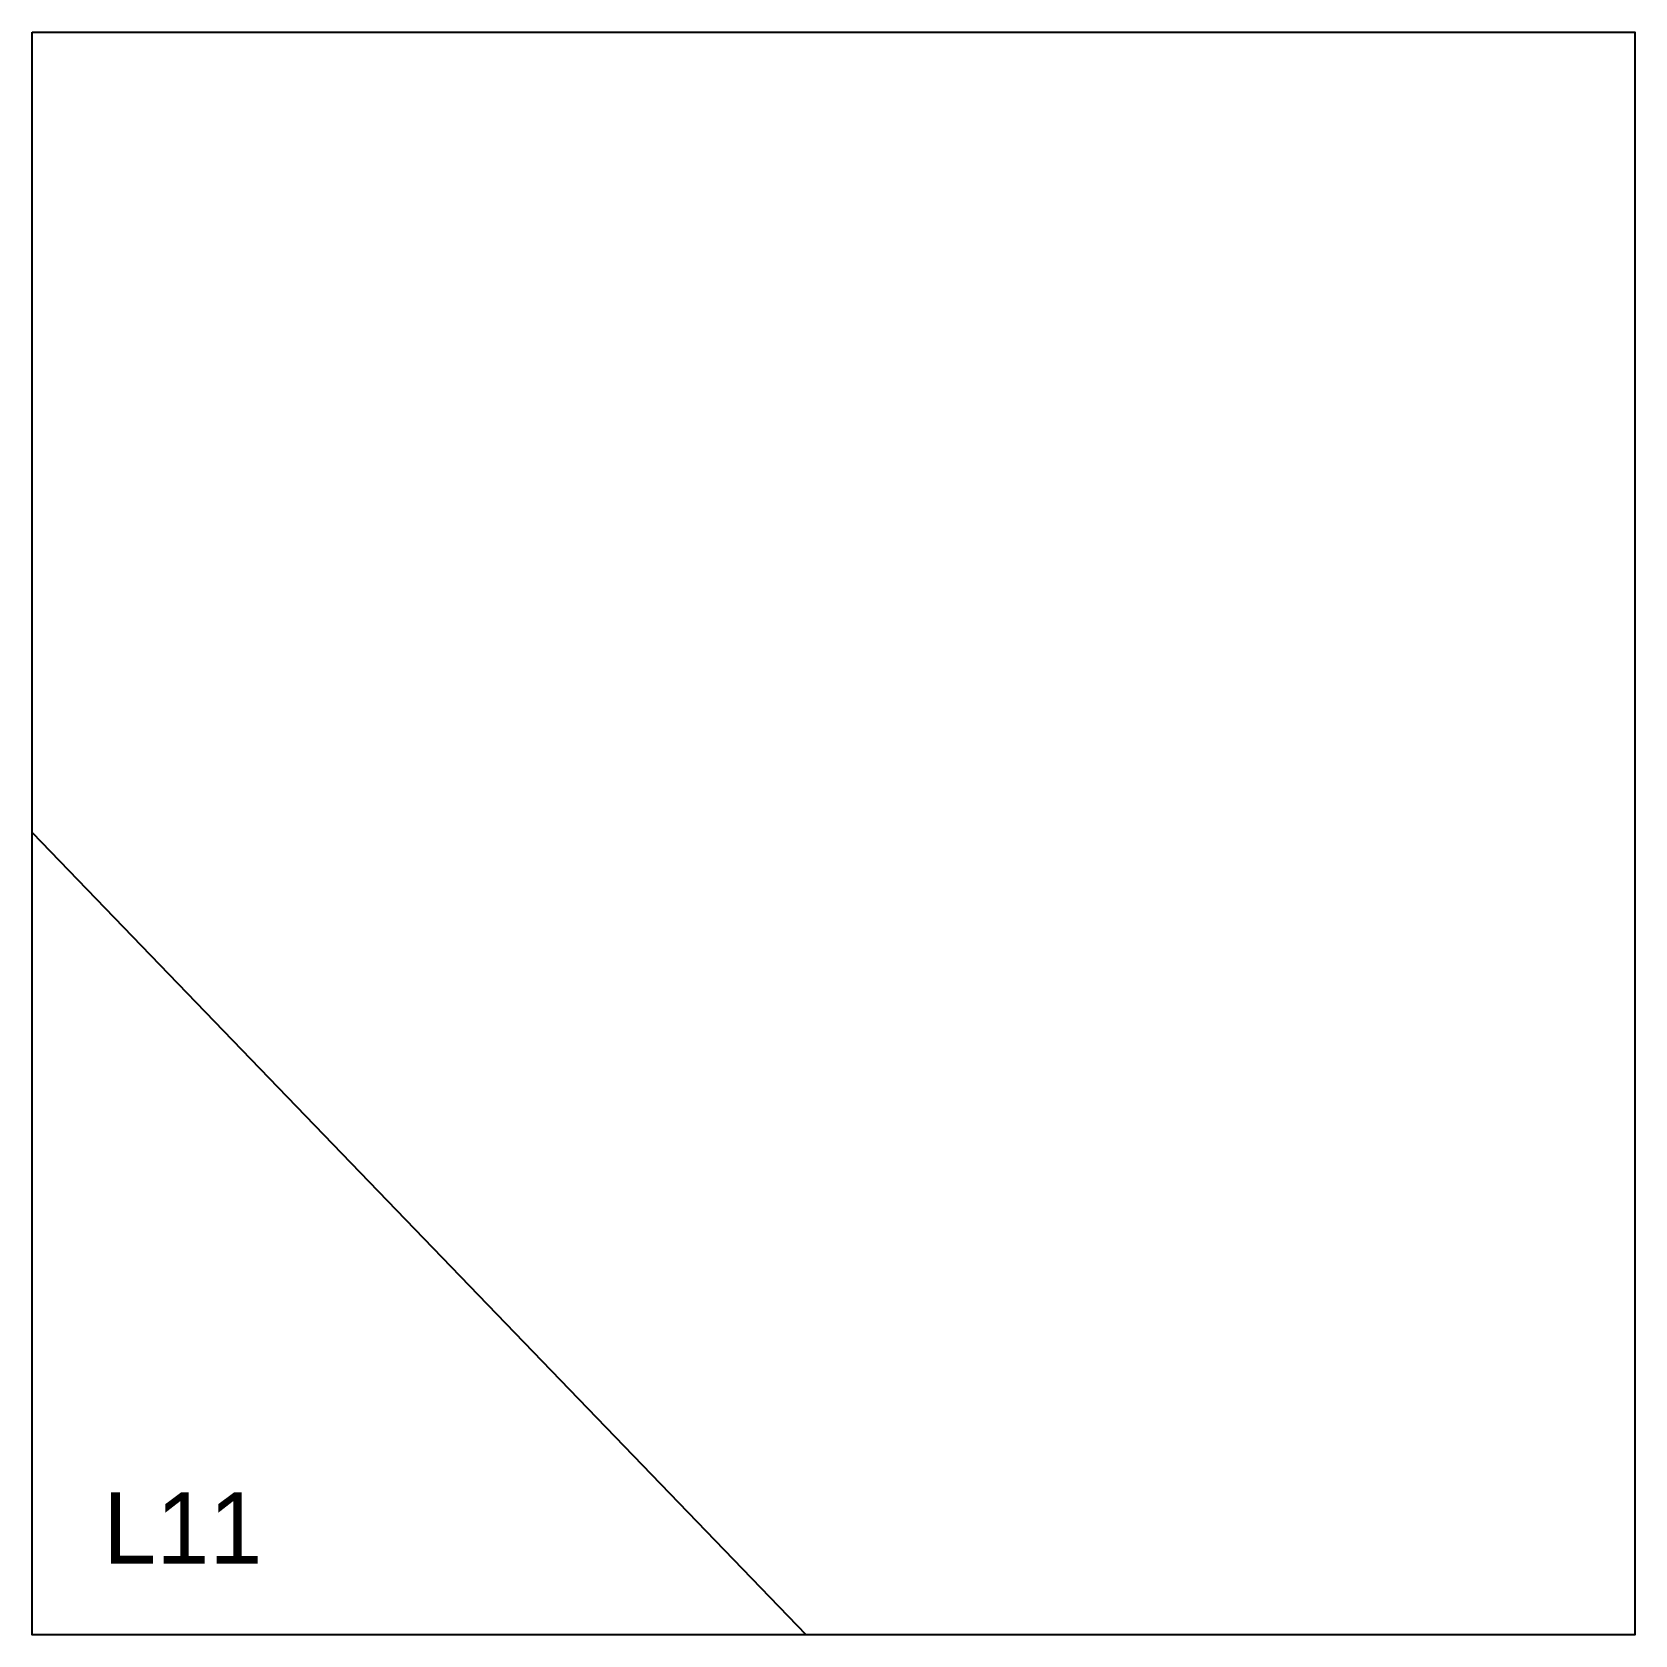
# Model space of a CAD drawing. Header units: millimetres. Extents: x 0 to 900, y 0 to 900.
import ezdxf

# ---------------------------------------------------------------- set-up
doc = ezdxf.new("R2010")
doc.units = ezdxf.units.MM
for name, color, linetype in [('CUT', 1, 'Continuous'), ('ID', 3, 'Continuous'), ('QIBLA', 5, 'Continuous')]:
    doc.layers.add(name, color=color, linetype=linetype)

msp = doc.modelspace()

# ---------------------------------------------------------------- linework, layer by layer
at = {"layer": 'CUT'}
msp.add_lwpolyline([(0, 900), (900, 900), (900, 0), (0, 0), (0, 900)], close=True, dxfattribs=at)
at = {"layer": 'QIBLA'}
msp.add_lwpolyline([(0, 450.6), (434.6, 0)], dxfattribs=at)

# ---------------------------------------------------------------- texts
at = {"layer": 'ID'}
msp.add_text('L11', height=40, dxfattribs=at).set_placement((40, 40))

doc.saveas('drawing.dxf')
